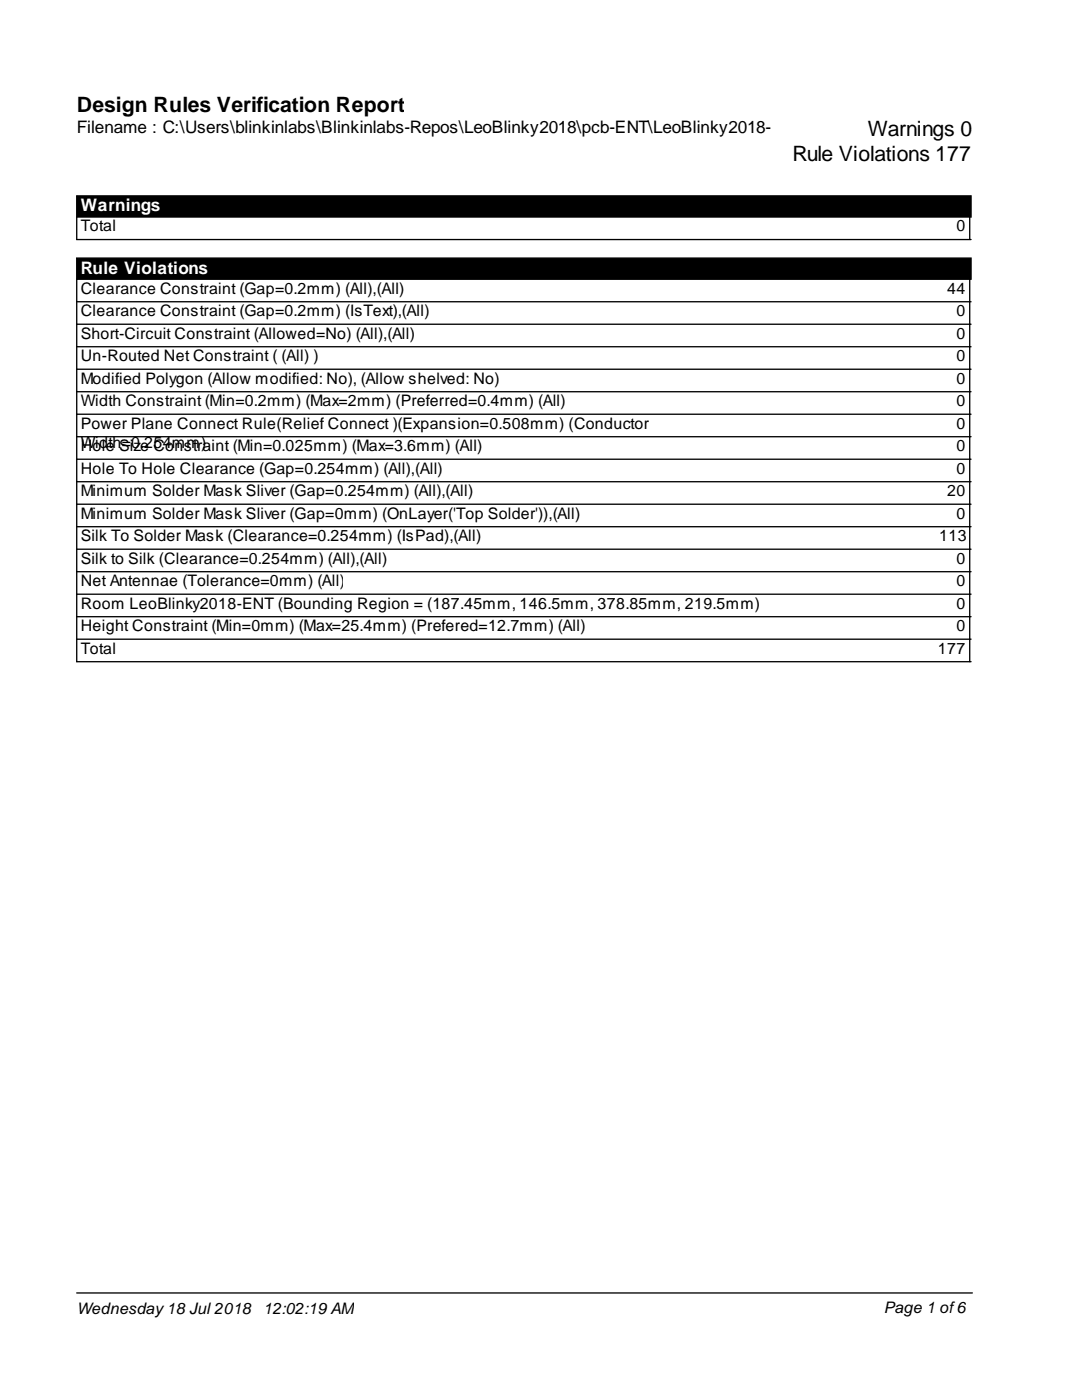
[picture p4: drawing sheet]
<svg xmlns="http://www.w3.org/2000/svg" width="216mm" height="279mm" viewBox="0 0 216 279" stroke-linecap="round" stroke-linejoin="round" font-family="sans-serif">
<defs><g id="words">
<g font-size="4.2">
<text x="15.3" y="22.3">Design Rules Verification Report</text>
<text x="173.2" y="27.1">Warnings 0</text>
<text x="158.1" y="32.1">Rule Violations 177</text>
</g>
<text font-size="3.4" x="15.3" y="26.6">Filename : C:\Users\blinkinlabs\Blinkinlabs-Repos\LeoBlinky2018\pcb-ENT\LeoBlinky2018-</text>
<g font-size="3.4" fill="#fff">
<text x="16.1" y="42.2">Warnings</text>
<text x="16.1" y="54.6">Rule Violations</text>
</g>
<g font-size="3.2">
<text x="16.1" y="46.2">Total</text>
<text x="190.9" y="46.2">0</text>
<text x="16.1" y="58.6">Clearance Constraint (Gap=0.2mm) (All),(All)</text>
<text x="189" y="58.6">44</text>
<text x="16.1" y="63.1">Clearance Constraint (Gap=0.2mm) (IsText),(All)</text>
<text x="190.9" y="63.1">0</text>
<text x="16.1" y="67.6">Short-Circuit Constraint (Allowed=No) (All),(All)</text>
<text x="190.9" y="67.6">0</text>
<text x="16.1" y="72.1">Un-Routed Net Constraint ( (All) )</text>
<text x="16.1" y="76.6">Modified Polygon (Allow modified: No), (Allow shelved: No)</text>
<text x="190.9" y="72.1">0</text>
<text x="190.9" y="76.6">0</text>
<text x="16.1" y="81">Width Constraint (Min=0.2mm) (Max=2mm) (Preferred=0.4mm) (All)</text>
<text x="190.9" y="81">0</text>
<text x="16.1" y="85.5">Power Plane Connect Rule(Relief Connect )(Expansion=0.508mm) (Conductor</text>
<text x="16.1" y="89.5">WidthSize Constraint (Min=0.025mm) (Max=3.6mm) (All)</text>
<text x="190.9" y="85.5">0</text>
<text x="16.1" y="90">Hole =0.254mm)</text>
<text x="16.1" y="94.5">Hole To Hole Clearance (Gap=0.254mm) (All),(All)</text>
<text x="190.9" y="90">0</text>
<text x="190.9" y="94.5">0</text>
<text x="16.1" y="99">Minimum Solder Mask Sliver (Gap=0.254mm) (All),(All)</text>
<text x="189" y="99">20</text>
<text x="16.1" y="103.5">Minimum Solder Mask Sliver (Gap=0mm) (OnLayer('Top Solder')),(All)</text>
<text x="16.1" y="108">Silk To Solder Mask (Clearance=0.254mm) (IsPad),(All)</text>
<text x="187.4" y="108">113</text>
<text x="190.9" y="103.5">0</text>
<text x="16.1" y="112.5">Silk to Silk (Clearance=0.254mm) (All),(All)</text>
<text x="190.9" y="112.5">0</text>
<text x="16.1" y="117">Net Antennae (Tolerance=0mm) (All)</text>
<text x="190.9" y="117">0</text>
<text x="16.1" y="121.5">Room LeoBlinky2018-ENT (Bounding Region = (187.45mm, 146.5mm, 378.85mm, 219.5mm)</text>
<text x="16.1" y="125.9">Height Constraint (Min=0mm) (Max=25.4mm) (Prefered=12.7mm) (All)</text>
<text x="190.9" y="121.5">0</text>
<text x="190.9" y="125.9">0</text>
<text x="16.1" y="130.4">Total</text>
<text x="187.2" y="130.4">177</text>
<text x="15.3" y="262.2">Wednesday18 Jul 2018</text>
<text x="52.5" y="262.2">12:02:19 AM</text>
<text x="176.3" y="262">Page 1 of6</text>
</g>
</g></defs>
<path d="M15.3 39.1h178.5v4.2h-178.5zM15.3 51.5h178.5v4.2h-178.5z" fill="#000" stroke="#000" stroke-width=".26"/>
<g fill="none" stroke="#000" stroke-width=".26">
<path d="M15.3 43.3v4.5h178.5M15.3 55.7v76.4h178.5M193.5 43.3v4.5M193.5 55.7v76.4M15.3 60.2h178.5M15.3 64.7h178.5M15.3 69.2h178.5M15.3 73.7h178.5M15.3 78.2h178.5M15.3 82.7h178.5M15.3 87.2h178.5M15.3 91.6h178.5"/>
<path d="M15.3 96.1h178.5M15.3 100.6h178.5M15.3 105.1h178.5M15.3 109.6h178.5M15.3 114.1h178.5M15.3 118.6h178.5M15.3 123.1h178.5M15.3 127.6h178.5M15.3 258h178.7"/>
</g>
<use href="#words"/>
</svg>
